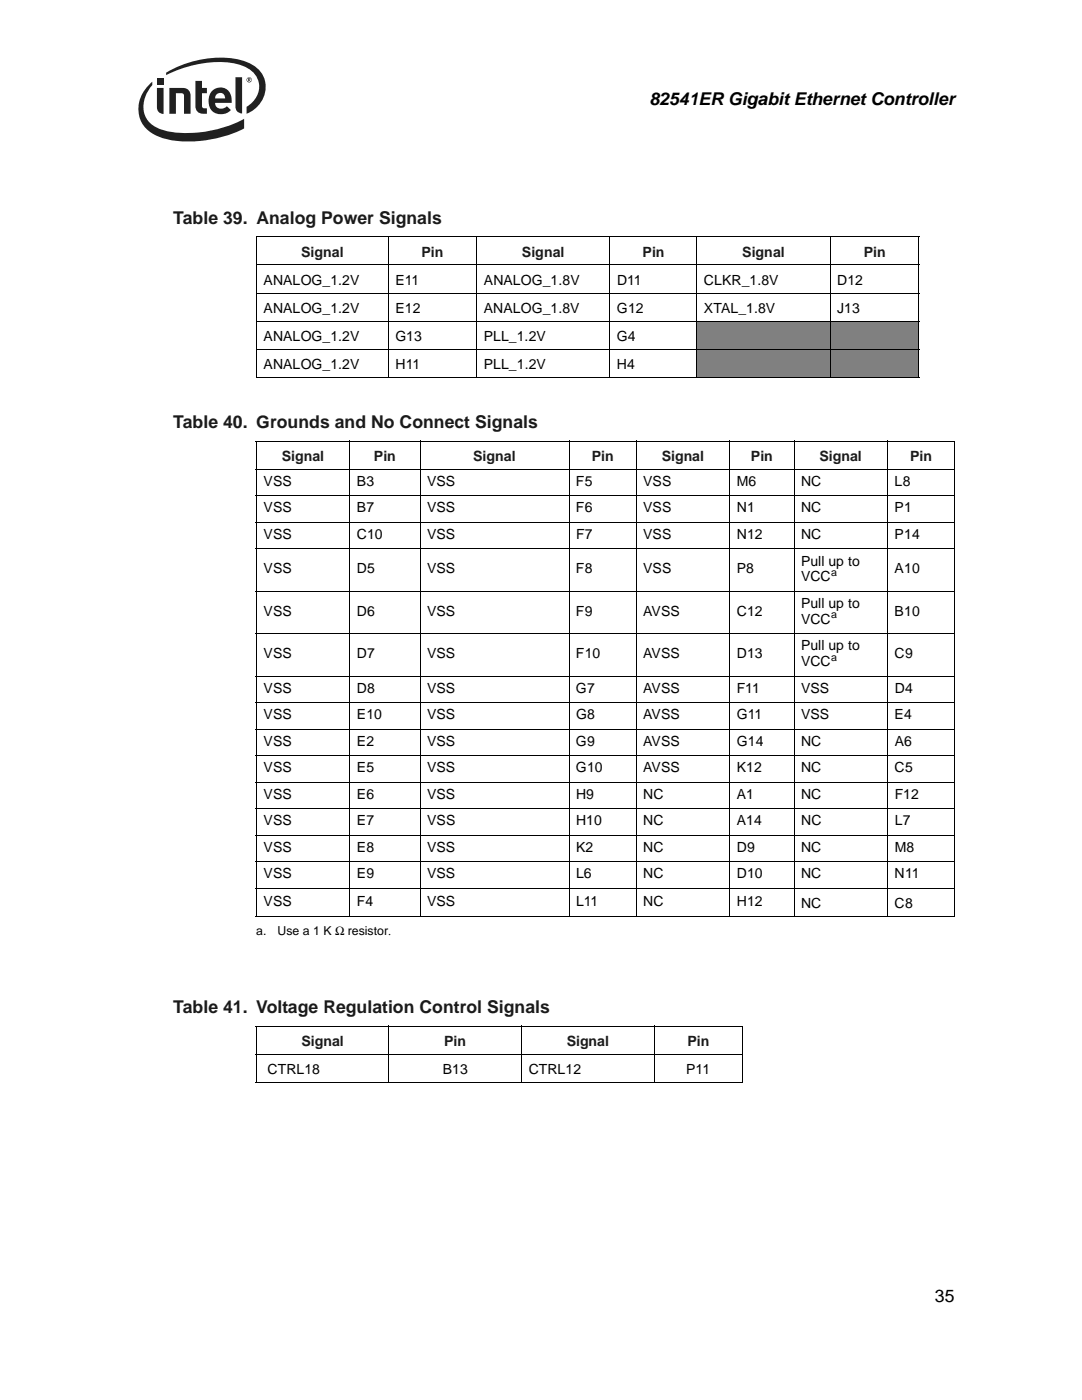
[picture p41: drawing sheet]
<svg xmlns="http://www.w3.org/2000/svg" width="216mm" height="279mm" viewBox="0 0 216 279" stroke-linecap="round" stroke-linejoin="round" font-family="sans-serif">
<defs><g id="words">
<g font-size="3.5">
<text x="129.6" y="21">82541ER Gigabit Ethernet Controller</text>
<text x="186.6" y="259.9">35</text>
</g>
<g font-size="3.5" fill="#1b1b1b">
<text x="34.6" y="44.7">Table 39. Analog Power Signals</text>
<text x="34.6" y="85.5">Table 40. Grounds and No Connect Signals</text>
<text x="34.6" y="202.2">Table 41. Voltage Regulation Control Signals</text>
</g>
<g font-size="2.8" fill="#1b1b1b">
<text x="60.1" y="51.2">Signal</text>
<text x="84.1" y="51.2">Pin</text>
<text x="104.2" y="51.2">Signal</text>
<text x="128.2" y="51.2">Pin</text>
<text x="148.1" y="51.2">Signal</text>
<text x="172.3" y="51.2">Pin</text>
<text x="56.3" y="92">Signal</text>
<text x="74.6" y="92">Pin</text>
<text x="94.4" y="92">Signal</text>
<text x="118.1" y="92">Pin</text>
<text x="132" y="92">Signal</text>
<text x="149.8" y="92">Pin</text>
<text x="163.5" y="92">Signal</text>
<text x="181.6" y="92">Pin</text>
<text x="60.2" y="208.7">Signal</text>
<text x="88.7" y="208.7">Pin</text>
<text x="113.1" y="208.7">Signal</text>
<text x="137.2" y="208.7">Pin</text>
</g>
<g font-size="2.8">
<text x="52.6" y="56.9">ANALOG_1.2V</text>
<text x="78.9" y="56.9">E11</text>
<text x="96.5" y="56.9">ANALOG_1.8V</text>
<text x="123.1" y="56.9">D11</text>
<text x="140.5" y="56.9">CLKR_1.8V</text>
<text x="167" y="56.9">D12</text>
<text x="52.6" y="62.5">ANALOG_1.2V</text>
<text x="78.9" y="62.5">E12</text>
<text x="96.5" y="62.5">ANALOG_1.8V</text>
<text x="123.1" y="62.5">G12</text>
<text x="140.5" y="62.5">XTAL_1.8V</text>
<text x="167" y="62.5">J13</text>
<text x="52.6" y="68.1">ANALOG_1.2V</text>
<text x="78.9" y="68.1">G13</text>
<text x="96.5" y="68.1">PLL_1.2V</text>
<text x="123.1" y="68.1">G4</text>
<text x="52.6" y="73.7">ANALOG_1.2V</text>
<text x="78.9" y="73.7">H11</text>
<text x="96.5" y="73.7">PLL_1.2V</text>
<text x="123.1" y="73.7">H4</text>
<text x="52.6" y="97">VSS</text>
<text x="71.2" y="97">B3</text>
<text x="85.2" y="97">VSS</text>
<text x="114.9" y="97">F5</text>
<text x="128.4" y="97">VSS</text>
<text x="147" y="97">M6</text>
<text x="159.9" y="97">NC</text>
<text x="178.5" y="97">L8</text>
<text x="52.6" y="102.3">VSS</text>
<text x="52.6" y="107.6">VSS</text>
<text x="71.2" y="102.3">B7</text>
<text x="71.2" y="107.6">C10</text>
<text x="85.2" y="102.3">VSS</text>
<text x="85.2" y="107.6">VSS</text>
<text x="114.9" y="102.3">F6</text>
<text x="114.9" y="107.6">F7</text>
<text x="128.4" y="102.3">VSS</text>
<text x="128.4" y="107.6">VSS</text>
<text x="147" y="102.3">N1</text>
<text x="147" y="107.6">N12</text>
<text x="159.9" y="102.3">NC</text>
<text x="159.9" y="107.6">NC</text>
<text x="178.5" y="102.3">P1</text>
<text x="178.5" y="107.6">P14</text>
<text x="159.9" y="112.9">Pull up to</text>
<text x="52.6" y="114.4">VSS</text>
<text x="71.2" y="114.4">D5</text>
<text x="85.2" y="114.4">VSS</text>
<text x="114.9" y="114.4">F8</text>
<text x="128.4" y="114.4">VSS</text>
<text x="147" y="114.4">P8</text>
<text x="159.9" y="116">VCC</text>
<text x="178.5" y="114.4">A10</text>
<text x="52.6" y="122.9">VSS</text>
<text x="71.2" y="122.9">D6</text>
<text x="85.2" y="122.9">VSS</text>
<text x="114.9" y="122.9">F9</text>
<text x="128.4" y="122.9">AVSS</text>
<text x="147" y="122.9">C12</text>
<text x="159.9" y="121.3">Pull up to</text>
<text x="159.9" y="124.5">VCC</text>
<text x="178.5" y="122.9">B10</text>
<text x="52.6" y="131.4">VSS</text>
<text x="71.2" y="131.4">D7</text>
<text x="85.2" y="131.4">VSS</text>
<text x="114.9" y="131.4">F10</text>
<text x="128.4" y="131.4">AVSS</text>
<text x="147" y="131.4">D13</text>
<text x="159.9" y="129.8">Pull up to</text>
<text x="178.5" y="131.4">C9</text>
<text x="159.9" y="133">VCC</text>
<text x="52.6" y="138.3">VSS</text>
<text x="52.6" y="143.6">VSS</text>
<text x="71.2" y="138.3">D8</text>
<text x="71.2" y="143.6">E10</text>
<text x="85.2" y="138.3">VSS</text>
<text x="85.2" y="143.6">VSS</text>
<text x="114.9" y="138.3">G7</text>
<text x="114.9" y="143.6">G8</text>
<text x="128.4" y="143.6">AVSS</text>
<text x="128.4" y="138.3">AVSS</text>
<text x="147" y="143.6">G11</text>
<text x="147" y="138.3">F11</text>
<text x="159.9" y="143.6">VSS</text>
<text x="159.9" y="138.3">VSS</text>
<text x="178.5" y="143.6">E4</text>
<text x="178.5" y="138.3">D4</text>
<text x="52.6" y="148.8">VSS</text>
<text x="71.2" y="148.8">E2</text>
<text x="85.2" y="148.8">VSS</text>
<text x="114.9" y="148.8">G9</text>
<text x="128.3" y="148.8">AVSS</text>
<text x="147" y="148.8">G14</text>
<text x="159.9" y="148.8">NC</text>
<text x="178.5" y="148.8">A6</text>
<text x="52.6" y="154.1">VSS</text>
<text x="71.2" y="154.1">E5</text>
<text x="85.2" y="154.1">VSS</text>
<text x="114.9" y="154.1">G10</text>
<text x="128.4" y="154.1">AVSS</text>
<text x="147" y="154.1">K12</text>
<text x="159.9" y="154.1">NC</text>
<text x="178.5" y="154.1">C5</text>
<text x="52.6" y="159.4">VSS</text>
<text x="71.2" y="159.4">E6</text>
<text x="85.2" y="159.4">VSS</text>
<text x="114.9" y="159.4">H9</text>
<text x="128.4" y="159.4">NC</text>
<text x="147" y="159.4">A1</text>
<text x="159.9" y="159.4">NC</text>
<text x="178.5" y="159.4">F12</text>
<text x="52.6" y="164.7">VSS</text>
<text x="71.2" y="164.7">E7</text>
<text x="85.2" y="164.7">VSS</text>
<text x="114.9" y="164.7">H10</text>
<text x="128.4" y="164.7">NC</text>
<text x="147" y="164.7">A14</text>
<text x="159.9" y="164.7">NC</text>
<text x="178.5" y="164.7">L7</text>
<text x="52.6" y="170">VSS</text>
<text x="71.2" y="170">E8</text>
<text x="85.2" y="170">VSS</text>
<text x="114.9" y="170">K2</text>
<text x="128.4" y="170">NC</text>
<text x="147" y="170">D9</text>
<text x="159.9" y="170">NC</text>
<text x="178.5" y="170">M8</text>
<text x="52.6" y="175.3">VSS</text>
<text x="71.2" y="175.3">E9</text>
<text x="85.2" y="175.3">VSS</text>
<text x="114.9" y="175.3">L6</text>
<text x="128.4" y="175.3">NC</text>
<text x="147" y="175.3">D10</text>
<text x="159.9" y="175.3">NC</text>
<text x="178.5" y="175.3">N11</text>
<text x="52.6" y="180.8">VSS</text>
<text x="71.2" y="180.8">F4</text>
<text x="85.2" y="180.8">VSS</text>
<text x="114.9" y="180.8">L11</text>
<text x="128.4" y="180.8">NC</text>
<text x="147" y="180.8">H12</text>
<text x="159.9" y="181.3">NC</text>
<text x="178.5" y="181.3">C8</text>
<text x="53.4" y="214.4">CTRL18</text>
<text x="88.3" y="214.4">B13</text>
<text x="105.5" y="214.4">CTRL12</text>
<text x="136.9" y="214.4">P11</text>
</g>
<g font-size="2.5">
<text x="51.1" y="186.7">a.</text>
<text x="55.4" y="186.7">Use a 1 K Ω resistor.</text>
</g>
<g font-size="2.1">
<text x="165.8" y="114.9">a</text>
<text x="165.8" y="123.4">a</text>
<text x="165.8" y="131.8">a</text>
</g>
</g></defs>
<g fill="#231f20">
<path d="M47 15.4h1.3v7.3a1.29 1.29 0 0 1-1.3-1.4z"/>
<path d="M31.3 17.6h1.3v5.2a1.29 1.29 0 0 1-1.3-1.4z"/>
<path d="M31.3 15.6h1.3v1.2h-1.3z"/>
<path d="M39 16.1h1.3v1.5h1v1h-1l.1 2.8 .1 .2h.8v1.1a1.79 1.79 0 0 1-2.2-1z"/>
<path d="M33.8 17.6h2.7a1.42 1.42 0 0 1 1.5 1.5v3.6h-1.3v-3.6l-.2-.4-.3-.1h-1.1v4.1h-1.3z"/>
<path d="M29.7 16.9a6.1 6.1 0 0 0-1.9 6.3 6.1 6.1 0 0 0 4.9 4.4 24.2 24.2 0 0 0 16-2v-1.9a23.6 23.6 0 0 1-16.1 2.3 5 5 0 0 1-3-7.9l.8-1.1v-.7zM33.2 14.5v.5a22.7 22.7 0 0 1 13.6-2.3 5.4 5.4 0 0 1 4.9 3.9 4.7 4.7 0 0 1-2.5 4.7v1.4a5.6 5.6 0 0 0 2.8-8.4 9.2 9.2 0 0 0-6.7-2.8 21.6 21.6 0 0 0-12.1 3z"/>
<path d="M42.5 18a2.28 2.28 0 0 1 2.6-.3 2.28 2.28 0 0 1 1.1 2.4v.4h-3.3a1.3 1.3 0 0 0 1 1.2 1.3 1.3 0 0 0 1.4-.5l.8 .8a2.6 2.6 0 0 1-3.2 .5 2.6 2.6 0 0 1-1.2-3.1l.2-.5zM43.2 18.9l-.3 .7h2a1 1 0 0 0-.6-1 1 1 0 0 0-1.1 .3z"/>
<path d="M49.2 15.9a.52 .52 0 0 1 1 0 .52 .52 0 0 1-1 0zM49.3 15.9a.45 .45 0 0 0 .9 0 .45 .45 0 0 0-.9 0zM49.5 15.6h.4l.1 .6-.3-.2-.2 .2zM49.6 15.7v.2h.2v-.2z"/>
</g>
<g fill="#808080">
<path d="M139 64.1h26.7v5.7h-26.7z"/>
<path d="M165.7 64.1h17.6v5.7h-17.6z"/>
<path d="M139 69.8h26.7v5.6h-26.7z"/>
<path d="M165.7 69.8h17.6v5.6h-17.6z"/>
</g>
<g fill="none" stroke="#000" stroke-width=".2">
<path d="M51.1 47.3h132.3M51.1 52.9h132.3M51.1 58.5h132.3M51.1 47.4v27.9M77.5 47.2v28.2M95.1 47.2v28.2M121.7 47.2v28.2M139 47.2v28.2M165.7 47.2v28.2M183.3 47.4v27.9M51.1 64.1h132.3M51.1 69.8h132.3"/>
<path d="M51.1 75.4h132.3M51.1 88.1h139.5M51.1 93.7h139.5M51.1 99h139.5M51.1 88.1v94.7M69.8 88v95M83.8 88v95M113.5 88v95M127 88v95M145.6 88v95M158.5 88v95M177.1 88v95"/>
<path d="M190.5 88.1v94.7M51.1 104.3h139.5M51.1 109.6h139.5M51.1 118h139.5M51.1 126.5h139.5M51.1 135h139.5M51.1 140.3h139.5M51.1 145.5h139.5M51.1 150.8h139.5M51.1 156.1h139.5M51.1 161.4h139.5M51.1 166.7h139.5"/>
<path d="M51.1 172h139.5M51.1 177.3h139.5M51.1 182.9h139.5M51.1 204.8h97.2M51.1 210.4h97.2M51.1 216h97.2M51.1 204.9v11M77.6 204.7v11.4M104.1 204.7v11.4M130.5 204.7v11.4M148.2 204.9v11"/>
</g>
<use href="#words"/>
</svg>
